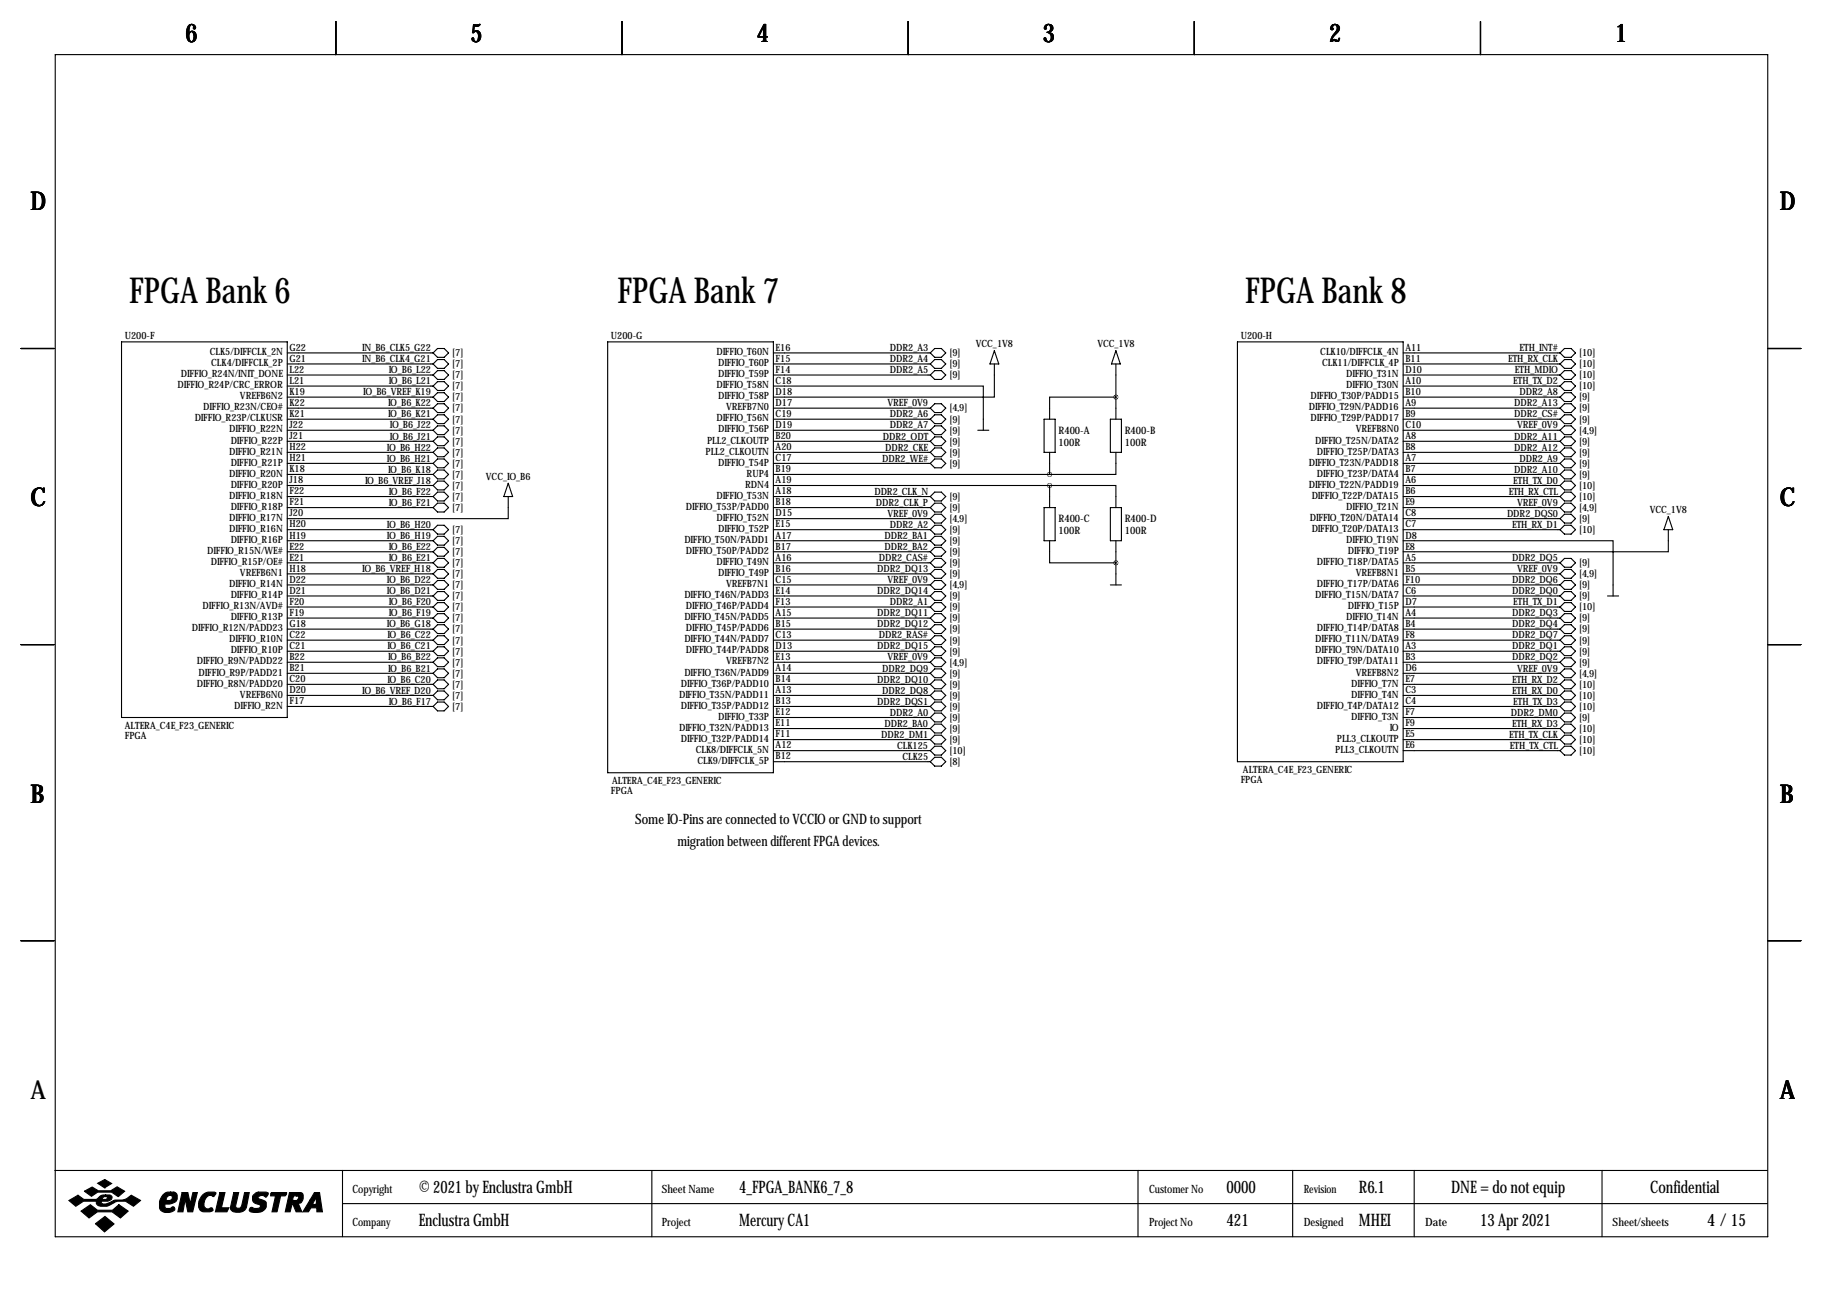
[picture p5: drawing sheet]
<svg xmlns="http://www.w3.org/2000/svg" width="419mm" height="297mm" viewBox="0 0 419 297" stroke-linecap="round" stroke-linejoin="round" font-family="sans-serif">
<defs><g id="words">
<g font-size="8.2">
<text x="29.7" y="69.7">FPGA Bank 6</text>
<text x="142" y="69.7">FPGA Bank 7</text>
<text x="286.3" y="69.7">FPGA Bank 8</text>
</g>
<g font-size="5.9">
<text x="42.7" y="9.8">6</text>
<text x="108.2" y="9.8">5</text>
<text x="174" y="9.8">4</text>
<text x="239.8" y="9.8">3</text>
<text x="305.6" y="9.8">2</text>
<text x="371.3" y="9.8">1</text>
<text x="7" y="48.4">D</text>
<text x="409.2" y="48.4">D</text>
<text x="7" y="116.4">C</text>
<text x="409.2" y="116.4">C</text>
<text x="7" y="184.5">B</text>
<text x="409.2" y="184.5">B</text>
<text x="7" y="252.6">A</text>
<text x="409.2" y="252.6">A</text>
</g>
<g font-size="4">
<text x="96.3" y="274.2">© 2021 by Enclustra GmbH</text>
<text x="169.9" y="274.2">4_FPGA_BANK6_7_8</text>
<text x="281.9" y="274.2">0000</text>
<text x="312.4" y="274.2">R6.1</text>
<text x="333.6" y="274.2">DNE = do not equip</text>
<text x="379.4" y="274.2">Confidential</text>
<text x="96.3" y="281.8">Enclustra GmbH</text>
<text x="169.9" y="281.8">Mercury CA1</text>
<text x="281.9" y="281.8">421</text>
<text x="312.4" y="281.8">MHEI</text>
<text x="340.3" y="281.8">13 Apr 2021</text>
<text x="392.5" y="281.8">4 / 15</text>
</g>
<g font-size="3.3">
<text x="146" y="189.3">Some IO-Pins are connected to VCCIO or GND to support</text>
<text x="155.8" y="194.4">migration between different FPGA devices.</text>
</g>
<g font-size="2.6">
<text x="81" y="274.2">Copyright</text>
<text x="152.1" y="274.2">Sheet Name</text>
<text x="264.2" y="274.2">Customer No</text>
<text x="299.7" y="274.2">Revision</text>
<text x="81" y="281.8">Company</text>
<text x="152.1" y="281.8">Project</text>
<text x="264.2" y="281.8">Project No</text>
<text x="299.7" y="281.8">Designed</text>
<text x="327.7" y="281.8">Date</text>
<text x="370.7" y="281.8">Sheet/sheets</text>
</g>
<g font-size="2.4">
<text x="243.3" y="99.7">R400-A</text>
<text x="258.6" y="99.7">R400-B</text>
<text x="243.3" y="102.5">100R</text>
<text x="258.6" y="102.5">100R</text>
<text x="243.3" y="120">R400-C</text>
<text x="243.3" y="122.9">100R</text>
<text x="258.6" y="120">R400-D</text>
<text x="258.6" y="122.9">100R</text>
</g>
<g font-size="2.3">
<text x="28.7" y="77.8">U200-F</text>
<text x="140.5" y="77.8">U200-G</text>
<text x="285.2" y="77.8">U200-H</text>
<text x="48.2" y="81.7">CLK5/DIFFCLK_2N</text>
<text x="66.5" y="80.6">G22</text>
<text x="66.5" y="83.2">G21</text>
<text x="83.3" y="80.7">IN_B6_CLK5_G22</text>
<text x="83.3" y="83.3">IN_B6_CLK4_G21</text>
<text x="104" y="81.9">[7]</text>
<text x="164.7" y="81.7">DIFFIO_T60N</text>
<text x="178.3" y="80.6">E16</text>
<text x="178.3" y="83.2">F15</text>
<text x="204.6" y="80.7">DDR2_A3</text>
<text x="204.6" y="83.3">DDR2_A4</text>
<text x="218.3" y="81.9">[9]</text>
<text x="224.3" y="79.9">VCC_1V8</text>
<text x="252.3" y="79.9">VCC_1V8</text>
<text x="303.5" y="81.7">CLK10/DIFFCLK_4N</text>
<text x="323.1" y="80.6">A11</text>
<text x="323.1" y="83.2">B11</text>
<text x="346.7" y="83.3">ETH_RX_CLK</text>
<text x="349.4" y="80.7">ETH_INT#</text>
<text x="363.1" y="81.9">[10]</text>
<text x="40.8" y="89.3">DIFFIO_R24P/CRC_ERROR</text>
<text x="41.6" y="86.7">DIFFIO_R24N/INIT_DONE</text>
<text x="48.6" y="84.2">CLK4/DIFFCLK_2P</text>
<text x="66.5" y="85.7">L22</text>
<text x="66.5" y="88.3">L21</text>
<text x="89.4" y="85.8">IO_B6_L22</text>
<text x="89.4" y="88.4">IO_B6_L21</text>
<text x="104" y="84.4">[7]</text>
<text x="104" y="87">[7]</text>
<text x="104" y="89.5">[7]</text>
<text x="164.7" y="89.3">DIFFIO_T58N</text>
<text x="165.1" y="84.2">DIFFIO_T60P</text>
<text x="165.1" y="86.7">DIFFIO_T59P</text>
<text x="178.3" y="85.7">F14</text>
<text x="178.3" y="88.3">C18</text>
<text x="204.6" y="85.8">DDR2_A5</text>
<text x="218.3" y="84.4">[9]</text>
<text x="218.3" y="87">[9]</text>
<text x="303.9" y="84.2">CLK11/DIFFCLK_4P</text>
<text x="309.5" y="86.7">DIFFIO_T31N</text>
<text x="309.5" y="89.3">DIFFIO_T30N</text>
<text x="323.1" y="85.7">D10</text>
<text x="323.1" y="88.3">A10</text>
<text x="347.9" y="88.4">ETH_TX_D2</text>
<text x="348.3" y="85.8">ETH_MDIO</text>
<text x="363.1" y="84.4">[10]</text>
<text x="363.1" y="87">[10]</text>
<text x="363.1" y="89.5">[10]</text>
<text x="46.7" y="94.4">DIFFIO_R23N/CEO#</text>
<text x="55.2" y="91.8">VREFB6N2</text>
<text x="66.5" y="90.8">K19</text>
<text x="66.5" y="93.3">K22</text>
<text x="66.5" y="95.9">K21</text>
<text x="83.5" y="90.9">IO_B6_VREF_K19</text>
<text x="89.2" y="93.4">IO_B6_K22</text>
<text x="89.2" y="96">IO_B6_K21</text>
<text x="104" y="92.1">[7]</text>
<text x="104" y="94.6">[7]</text>
<text x="165.1" y="91.8">DIFFIO_T58P</text>
<text x="166.9" y="94.4">VREFB7N0</text>
<text x="178.3" y="90.8">D18</text>
<text x="178.3" y="93.3">D17</text>
<text x="178.3" y="95.9">C19</text>
<text x="204" y="93.4">VREF_0V9</text>
<text x="204.6" y="96">DDR2_A6</text>
<text x="218.3" y="94.6">[4,9]</text>
<text x="300.9" y="94.4">DIFFIO_T29N/PADD16</text>
<text x="301.3" y="91.8">DIFFIO_T30P/PADD15</text>
<text x="323.1" y="90.8">B10</text>
<text x="323.1" y="93.3">A9</text>
<text x="323.1" y="95.9">B9</text>
<text x="348.1" y="93.4">DDR2_A13</text>
<text x="348.1" y="96">DDR2_CS#</text>
<text x="349.4" y="90.9">DDR2_A8</text>
<text x="363.1" y="92.1">[9]</text>
<text x="363.1" y="94.6">[9]</text>
<text x="44.8" y="96.9">DIFFIO_R23P/CLKUSR</text>
<text x="52.7" y="99.4">DIFFIO_R22N</text>
<text x="53" y="102">DIFFIO_R22P</text>
<text x="66.5" y="98.4">J22</text>
<text x="66.5" y="101">J21</text>
<text x="89.6" y="98.5">IO_B6_J22</text>
<text x="89.6" y="101.1">IO_B6_J21</text>
<text x="104" y="97.1">[7]</text>
<text x="104" y="99.7">[7]</text>
<text x="162.6" y="102">PLL2_CLKOUTP</text>
<text x="164.7" y="96.9">DIFFIO_T56N</text>
<text x="165.1" y="99.4">DIFFIO_T56P</text>
<text x="178.3" y="98.4">D19</text>
<text x="178.3" y="101">B20</text>
<text x="203" y="101.1">DDR2_ODT</text>
<text x="204.6" y="98.5">DDR2_A7</text>
<text x="218.3" y="97.1">[9]</text>
<text x="218.3" y="99.7">[9]</text>
<text x="301.3" y="96.9">DIFFIO_T29P/PADD17</text>
<text x="302.4" y="102">DIFFIO_T25N/DATA2</text>
<text x="311.7" y="99.4">VREFB8N0</text>
<text x="323.1" y="98.4">C10</text>
<text x="323.1" y="101">A8</text>
<text x="348.1" y="101.1">DDR2_A11</text>
<text x="348.8" y="98.5">VREF_0V9</text>
<text x="363.1" y="97.1">[9]</text>
<text x="363.1" y="99.7">[4,9]</text>
<text x="52.7" y="104.5">DIFFIO_R21N</text>
<text x="53" y="107.1">DIFFIO_R21P</text>
<text x="66.5" y="103.5">H22</text>
<text x="66.5" y="106">H21</text>
<text x="89" y="103.6">IO_B6_H22</text>
<text x="89" y="106.1">IO_B6_H21</text>
<text x="104" y="102.2">[7]</text>
<text x="104" y="104.8">[7]</text>
<text x="104" y="107.3">[7]</text>
<text x="162.2" y="104.5">PLL2_CLKOUTN</text>
<text x="165.1" y="107.1">DIFFIO_T54P</text>
<text x="178.3" y="103.5">A20</text>
<text x="178.3" y="106">C17</text>
<text x="202.8" y="106.1">DDR2_WE#</text>
<text x="203.5" y="103.6">DDR2_CKE</text>
<text x="218.3" y="102.2">[9]</text>
<text x="218.3" y="104.8">[9]</text>
<text x="218.3" y="107.3">[9]</text>
<text x="300.9" y="107.1">DIFFIO_T23N/PADD18</text>
<text x="302.8" y="104.5">DIFFIO_T25P/DATA3</text>
<text x="323.1" y="103.5">B8</text>
<text x="323.1" y="106">A7</text>
<text x="348.1" y="103.6">DDR2_A12</text>
<text x="349.4" y="106.1">DDR2_A9</text>
<text x="363.1" y="102.2">[9]</text>
<text x="363.1" y="104.8">[9]</text>
<text x="363.1" y="107.3">[9]</text>
<text x="52.7" y="109.6">DIFFIO_R20N</text>
<text x="53" y="112.1">DIFFIO_R20P</text>
<text x="66.5" y="108.6">K18</text>
<text x="66.5" y="111.1">J18</text>
<text x="66.5" y="113.7">F22</text>
<text x="83.9" y="111.2">IO_B6_VREF_J18</text>
<text x="89.2" y="108.7">IO_B6_K18</text>
<text x="89.4" y="113.8">IO_B6_F22</text>
<text x="104" y="109.8">[7]</text>
<text x="104" y="112.4">[7]</text>
<text x="111.7" y="110.3">VCC_IO_B6</text>
<text x="171.3" y="112.1">RDN4</text>
<text x="171.7" y="109.6">RUP4</text>
<text x="178.3" y="108.6">B19</text>
<text x="178.3" y="111.1">A19</text>
<text x="178.3" y="113.7">A18</text>
<text x="201" y="113.8">DDR2_CLK_N</text>
<text x="300.9" y="112.1">DIFFIO_T22N/PADD19</text>
<text x="302.8" y="109.6">DIFFIO_T23P/DATA4</text>
<text x="323.1" y="108.6">B7</text>
<text x="323.1" y="111.1">A6</text>
<text x="323.1" y="113.7">B6</text>
<text x="346.9" y="113.8">ETH_RX_CTL</text>
<text x="347.9" y="111.2">ETH_TX_D0</text>
<text x="348.1" y="108.7">DDR2_A10</text>
<text x="363.1" y="109.8">[9]</text>
<text x="363.1" y="112.4">[10]</text>
<text x="52.7" y="114.7">DIFFIO_R18N</text>
<text x="52.7" y="119.8">DIFFIO_R17N</text>
<text x="53" y="117.2">DIFFIO_R18P</text>
<text x="66.5" y="116.2">F21</text>
<text x="66.5" y="118.7">J20</text>
<text x="89.4" y="116.3">IO_B6_F21</text>
<text x="104" y="114.9">[7]</text>
<text x="104" y="117.5">[7]</text>
<text x="157.7" y="117.2">DIFFIO_T53P/PADD0</text>
<text x="164.7" y="114.7">DIFFIO_T53N</text>
<text x="164.7" y="119.8">DIFFIO_T52N</text>
<text x="178.3" y="116.2">B18</text>
<text x="178.3" y="118.7">D15</text>
<text x="201.4" y="116.3">DDR2_CLK_P</text>
<text x="204" y="118.8">VREF_0V9</text>
<text x="218.3" y="117.5">[9]</text>
<text x="218.3" y="114.9">[9]</text>
<text x="301.1" y="119.8">DIFFIO_T20N/DATA14</text>
<text x="301.5" y="114.7">DIFFIO_T22P/DATA15</text>
<text x="309.5" y="117.2">DIFFIO_T21N</text>
<text x="323.1" y="116.2">E9</text>
<text x="323.1" y="118.7">C8</text>
<text x="346.5" y="118.8">DDR2_DQS0</text>
<text x="348.8" y="116.3">VREF_0V9</text>
<text x="363.1" y="114.9">[10]</text>
<text x="363.1" y="117.5">[4,9]</text>
<text x="379.3" y="118">VCC_1V8</text>
<text x="52.7" y="122.3">DIFFIO_R16N</text>
<text x="53" y="124.8">DIFFIO_R16P</text>
<text x="66.5" y="121.3">H20</text>
<text x="66.5" y="123.8">H19</text>
<text x="89" y="121.4">IO_B6_H20</text>
<text x="89" y="123.9">IO_B6_H19</text>
<text x="104" y="122.5">[7]</text>
<text x="104" y="125.1">[7]</text>
<text x="157.3" y="124.8">DIFFIO_T50N/PADD1</text>
<text x="165.1" y="122.3">DIFFIO_T52P</text>
<text x="178.3" y="121.3">E15</text>
<text x="178.3" y="123.8">A17</text>
<text x="203.4" y="123.9">DDR2_BA1</text>
<text x="204.6" y="121.4">DDR2_A2</text>
<text x="218.3" y="122.5">[9]</text>
<text x="218.3" y="125.1">[9]</text>
<text x="218.3" y="120">[4,9]</text>
<text x="301.5" y="122.3">DIFFIO_T20P/DATA13</text>
<text x="309.5" y="124.8">DIFFIO_T19N</text>
<text x="323.1" y="121.3">C7</text>
<text x="323.1" y="123.8">D8</text>
<text x="347.6" y="121.4">ETH_RX_D1</text>
<text x="363.1" y="120">[9]</text>
<text x="363.1" y="122.5">[10]</text>
<text x="47.7" y="127.4">DIFFIO_R15N/WE#</text>
<text x="48.5" y="129.9">DIFFIO_R15P/OE#</text>
<text x="66.5" y="126.4">E22</text>
<text x="66.5" y="128.9">E21</text>
<text x="66.5" y="131.4">H18</text>
<text x="83.3" y="131.5">IO_B6_VREF_H18</text>
<text x="89.4" y="126.5">IO_B6_E22</text>
<text x="89.4" y="129">IO_B6_E21</text>
<text x="104" y="127.6">[7]</text>
<text x="104" y="130.2">[7]</text>
<text x="157.7" y="127.4">DIFFIO_T50P/PADD2</text>
<text x="164.7" y="129.9">DIFFIO_T49N</text>
<text x="178.3" y="126.4">B17</text>
<text x="178.3" y="128.9">A16</text>
<text x="178.3" y="131.4">B16</text>
<text x="201.7" y="131.5">DDR2_DQ13</text>
<text x="202" y="129">DDR2_CAS#</text>
<text x="203.4" y="126.5">DDR2_BA2</text>
<text x="218.3" y="127.6">[9]</text>
<text x="218.3" y="130.2">[9]</text>
<text x="302.8" y="129.9">DIFFIO_T18P/DATA5</text>
<text x="309.9" y="127.4">DIFFIO_T19P</text>
<text x="323.1" y="126.4">E8</text>
<text x="323.1" y="128.9">A5</text>
<text x="323.1" y="131.4">B5</text>
<text x="347.6" y="129">DDR2_DQ5</text>
<text x="348.8" y="131.5">VREF_0V9</text>
<text x="363.1" y="130.2">[9]</text>
<text x="52.7" y="135">DIFFIO_R14N</text>
<text x="53" y="137.5">DIFFIO_R14P</text>
<text x="55.2" y="132.5">VREFB6N1</text>
<text x="66.5" y="134">D22</text>
<text x="66.5" y="136.5">D21</text>
<text x="89" y="134.1">IO_B6_D22</text>
<text x="89" y="136.6">IO_B6_D21</text>
<text x="104" y="132.7">[7]</text>
<text x="104" y="135.2">[7]</text>
<text x="104" y="137.8">[7]</text>
<text x="157.3" y="137.5">DIFFIO_T46N/PADD3</text>
<text x="165.1" y="132.5">DIFFIO_T49P</text>
<text x="166.9" y="135">VREFB7N1</text>
<text x="178.3" y="134">C15</text>
<text x="178.3" y="136.5">E14</text>
<text x="201.7" y="136.6">DDR2_DQ14</text>
<text x="204" y="134.1">VREF_0V9</text>
<text x="218.3" y="132.7">[9]</text>
<text x="218.3" y="137.8">[9]</text>
<text x="218.3" y="135.2">[4,9]</text>
<text x="302.4" y="137.5">DIFFIO_T15N/DATA7</text>
<text x="302.8" y="135">DIFFIO_T17P/DATA6</text>
<text x="311.7" y="132.5">VREFB8N1</text>
<text x="323.1" y="134">F10</text>
<text x="323.1" y="136.5">C6</text>
<text x="347.6" y="134.1">DDR2_DQ6</text>
<text x="347.6" y="136.6">DDR2_DQ0</text>
<text x="363.1" y="135.2">[9]</text>
<text x="363.1" y="137.8">[9]</text>
<text x="363.1" y="132.7">[4,9]</text>
<text x="46.6" y="140.1">DIFFIO_R13N/AVD#</text>
<text x="53" y="142.6">DIFFIO_R13P</text>
<text x="66.5" y="139.1">F20</text>
<text x="66.5" y="141.6">F19</text>
<text x="89.4" y="139.2">IO_B6_F20</text>
<text x="89.4" y="141.7">IO_B6_F19</text>
<text x="104" y="140.3">[7]</text>
<text x="104" y="142.9">[7]</text>
<text x="157.3" y="142.6">DIFFIO_T45N/PADD5</text>
<text x="157.7" y="140.1">DIFFIO_T46P/PADD4</text>
<text x="178.3" y="139.1">F13</text>
<text x="178.3" y="141.6">A15</text>
<text x="201.7" y="141.7">DDR2_DQ11</text>
<text x="204.6" y="139.2">DDR2_A1</text>
<text x="218.3" y="140.3">[9]</text>
<text x="218.3" y="142.9">[9]</text>
<text x="309.5" y="142.6">DIFFIO_T14N</text>
<text x="309.9" y="140.1">DIFFIO_T15P</text>
<text x="323.1" y="139.1">D7</text>
<text x="323.1" y="141.6">A4</text>
<text x="347.6" y="141.7">DDR2_DQ3</text>
<text x="347.9" y="139.2">ETH_TX_D1</text>
<text x="363.1" y="140.3">[10]</text>
<text x="363.1" y="142.9">[9]</text>
<text x="44.1" y="145.2">DIFFIO_R12N/PADD23</text>
<text x="52.7" y="147.7">DIFFIO_R10N</text>
<text x="66.5" y="144.1">G18</text>
<text x="66.5" y="146.7">C22</text>
<text x="66.5" y="149.2">C21</text>
<text x="89" y="144.2">IO_B6_G18</text>
<text x="89.1" y="146.8">IO_B6_C22</text>
<text x="89.1" y="149.3">IO_B6_C21</text>
<text x="104" y="145.4">[7]</text>
<text x="104" y="147.9">[7]</text>
<text x="157.3" y="147.7">DIFFIO_T44N/PADD7</text>
<text x="157.7" y="145.2">DIFFIO_T45P/PADD6</text>
<text x="178.3" y="144.1">B15</text>
<text x="178.3" y="146.7">C13</text>
<text x="178.3" y="149.2">D13</text>
<text x="201.7" y="144.2">DDR2_DQ12</text>
<text x="201.7" y="149.3">DDR2_DQ15</text>
<text x="202" y="146.8">DDR2_RAS#</text>
<text x="218.3" y="145.4">[9]</text>
<text x="218.3" y="147.9">[9]</text>
<text x="302.4" y="147.7">DIFFIO_T11N/DATA9</text>
<text x="302.8" y="145.2">DIFFIO_T14P/DATA8</text>
<text x="323.1" y="144.1">B4</text>
<text x="323.1" y="146.7">F8</text>
<text x="323.1" y="149.2">A3</text>
<text x="347.6" y="144.2">DDR2_DQ4</text>
<text x="347.6" y="146.8">DDR2_DQ7</text>
<text x="347.6" y="149.3">DDR2_DQ1</text>
<text x="363.1" y="145.4">[9]</text>
<text x="363.1" y="147.9">[9]</text>
<text x="45.3" y="152.8">DIFFIO_R9N/PADD22</text>
<text x="45.7" y="155.3">DIFFIO_R9P/PADD21</text>
<text x="53" y="150.2">DIFFIO_R10P</text>
<text x="66.5" y="151.8">B22</text>
<text x="66.5" y="154.3">B21</text>
<text x="89.2" y="151.9">IO_B6_B22</text>
<text x="89.2" y="154.4">IO_B6_B21</text>
<text x="104" y="150.5">[7]</text>
<text x="104" y="153">[7]</text>
<text x="104" y="155.6">[7]</text>
<text x="157.3" y="155.3">DIFFIO_T36N/PADD9</text>
<text x="157.7" y="150.2">DIFFIO_T44P/PADD8</text>
<text x="166.9" y="152.8">VREFB7N2</text>
<text x="178.3" y="151.8">E13</text>
<text x="178.3" y="154.3">A14</text>
<text x="202.8" y="154.4">DDR2_DQ9</text>
<text x="204" y="151.9">VREF_0V9</text>
<text x="218.3" y="150.5">[9]</text>
<text x="218.3" y="155.6">[9]</text>
<text x="218.3" y="153">[4,9]</text>
<text x="302.4" y="150.2">DIFFIO_T9N/DATA10</text>
<text x="302.8" y="152.8">DIFFIO_T9P/DATA11</text>
<text x="311.7" y="155.3">VREFB8N2</text>
<text x="323.1" y="151.8">B3</text>
<text x="323.1" y="154.3">D6</text>
<text x="347.6" y="151.9">DDR2_DQ2</text>
<text x="348.8" y="154.4">VREF_0V9</text>
<text x="363.1" y="153">[9]</text>
<text x="363.1" y="150.5">[9]</text>
<text x="363.1" y="155.6">[4,9]</text>
<text x="45.3" y="157.9">DIFFIO_R8N/PADD20</text>
<text x="55.2" y="160.4">VREFB6N0</text>
<text x="66.5" y="156.8">C20</text>
<text x="66.5" y="159.4">D20</text>
<text x="66.5" y="161.9">F17</text>
<text x="83.3" y="159.5">IO_B6_VREF_D20</text>
<text x="89.1" y="156.9">IO_B6_C20</text>
<text x="104" y="158.1">[7]</text>
<text x="104" y="160.6">[7]</text>
<text x="156.1" y="160.4">DIFFIO_T35N/PADD11</text>
<text x="156.5" y="157.9">DIFFIO_T36P/PADD10</text>
<text x="178.3" y="156.8">B14</text>
<text x="178.3" y="159.4">A13</text>
<text x="178.3" y="161.9">B13</text>
<text x="201.7" y="156.9">DDR2_DQ10</text>
<text x="202.8" y="159.5">DDR2_DQ8</text>
<text x="218.3" y="158.1">[9]</text>
<text x="218.3" y="160.6">[9]</text>
<text x="310.6" y="157.9">DIFFIO_T7N</text>
<text x="310.6" y="160.4">DIFFIO_T4N</text>
<text x="323.1" y="156.8">E7</text>
<text x="323.1" y="159.4">C3</text>
<text x="323.1" y="161.9">C4</text>
<text x="347.6" y="156.9">ETH_RX_D2</text>
<text x="347.6" y="159.5">ETH_RX_D0</text>
<text x="363.1" y="158.1">[10]</text>
<text x="363.1" y="160.6">[10]</text>
<text x="28.7" y="167.5">ALTERA_C4E_F23_GENERIC</text>
<text x="53.8" y="162.9">DIFFIO_R2N</text>
<text x="89.4" y="162">IO_B6_F17</text>
<text x="104" y="163.2">[7]</text>
<text x="156.5" y="162.9">DIFFIO_T35P/PADD12</text>
<text x="165.1" y="165.5">DIFFIO_T33P</text>
<text x="178.3" y="164.5">E12</text>
<text x="178.3" y="167">E11</text>
<text x="201.7" y="162">DDR2_DQS1</text>
<text x="203.4" y="167.1">DDR2_BA0</text>
<text x="204.6" y="164.6">DDR2_A0</text>
<text x="218.3" y="163.2">[9]</text>
<text x="218.3" y="165.7">[9]</text>
<text x="302.8" y="162.9">DIFFIO_T4P/DATA12</text>
<text x="310.6" y="165.5">DIFFIO_T3N</text>
<text x="323.1" y="164.5">F7</text>
<text x="323.1" y="167">F9</text>
<text x="347.4" y="164.6">DDR2_DM0</text>
<text x="347.6" y="167.1">ETH_RX_D3</text>
<text x="347.9" y="162">ETH_TX_D3</text>
<text x="363.1" y="163.2">[10]</text>
<text x="363.1" y="165.7">[9]</text>
<text x="28.7" y="169.8">FPGA</text>
<text x="156.1" y="168">DIFFIO_T32N/PADD13</text>
<text x="156.5" y="170.6">DIFFIO_T32P/PADD14</text>
<text x="160" y="173.1">CLK8/DIFFCLK_5N</text>
<text x="178.3" y="169.5">F11</text>
<text x="178.3" y="172.1">A12</text>
<text x="202.6" y="169.6">DDR2_DM1</text>
<text x="206.2" y="172.2">CLK125</text>
<text x="218.3" y="168.3">[9]</text>
<text x="218.3" y="170.8">[9]</text>
<text x="218.3" y="173.3">[10]</text>
<text x="307" y="173.1">PLL3_CLKOUTN</text>
<text x="307.3" y="170.6">PLL3_CLKOUTP</text>
<text x="319.5" y="168">IO</text>
<text x="323.1" y="169.5">E5</text>
<text x="323.1" y="172.1">E6</text>
<text x="347" y="169.6">ETH_TX_CLK</text>
<text x="347.1" y="172.2">ETH_TX_CTL</text>
<text x="363.1" y="168.3">[10]</text>
<text x="363.1" y="170.8">[10]</text>
<text x="363.1" y="173.3">[10]</text>
<text x="160.3" y="175.6">CLK9/DIFFCLK_5P</text>
<text x="178.3" y="174.6">B12</text>
<text x="207.5" y="174.7">CLK25</text>
<text x="218.3" y="175.9">[8]</text>
<text x="285.2" y="180">FPGA</text>
<text x="285.7" y="177.7">ALTERA_C4E_F23_GENERIC</text>
<text x="140.5" y="182.5">FPGA</text>
<text x="140.7" y="180.2">ALTERA_C4E_F23_GENERIC</text>
</g>
</g></defs>
<g fill="none" stroke="#000" stroke-width=".25">
<path d="M12.7 12.6h393.7v271.7h-393.7zM77.2 4.9v7.7M143 4.9v7.7M208.8 4.9v7.7M274.6 4.9v7.7M340.4 4.9v7.7M27.9 78.6h38.1v86.4h-38.1zM139.7 78.6h38.1v99.1h-38.1zM284.5 78.6h38.1v96.5h-38.1zM4.8 80.1h7.6M66 81.1h33.6M66 83.7h33.6"/>
<path d="M66 86.2h33.6M66 88.8h33.6M66 91.3h33.6M66 93.8h33.6M66 96.4h33.6M66 98.9h33.6M99.6 81.1l1-1h1.5l1 1-1 1.1h-1.5zM100.6 82.7h1.5l1 1-1 1h-1.5l-1-1zM100.6 85.2h1.5l1 1-1 1h-1.5l-1-1zM100.6 87.7h1.5l1 1.1-1 1h-1.5l-1-1zM100.6 90.3h1.5l1 1-1 1h-1.5l-1-1zM100.6 92.8h1.5l1 1-1 1.1h-1.5l-1-1.1z"/>
<path d="M100.6 95.4h1.5l1 1-1 1h-1.5l-1-1zM100.6 97.9h1.5l1 1-1 1h-1.5l-1-1zM177.8 88.8h48.3v10.1M177.8 81.1h36.1M177.8 83.7h36.1M177.8 86.2h36.1M177.8 93.8h36.1M177.8 96.4h36.1M177.8 98.9h36.1M213.9 81.1l1-1h1.5l1 1-1 1.1h-1.5zM213.9 83.7l1-1h1.5l1 1-1 1h-1.5zM213.9 86.2l1-1h1.5l1 1-1 1h-1.5z"/>
<path d="M213.9 93.8l1-1h1.5l1 1-1 1.1h-1.5zM213.9 96.4l1-1h1.5l1 1-1 1h-1.5zM213.9 98.9l1-1h1.5l1 1-1 1h-1.5zM224.8 98.9h2.5M228.6 83.7v7.6h-50.8M228.6 80.6l1 3.1h-2zM240 96.4h2.6v7.6h-2.6zM255.3 96.4h2.5v7.6h-2.5zM256.5 91.3h-15.2v5.1M256.5 80.6l1.1 3.1h-2.1zM256.5 83.7v12.7M322.6 81.1h36"/>
<path d="M322.6 83.7h36M322.6 86.2h36M322.6 88.8h36M322.6 91.3h36M322.6 93.8h36M322.6 96.4h36M322.6 98.9h36M358.6 81.1l1.1-1h1.5l1 1-1 1.1h-1.5zM358.6 83.7l1.1-1h1.5l1 1-1 1h-1.5zM358.6 86.2l1.1-1h1.5l1 1-1 1h-1.5zM358.6 88.8l1.1-1.1h1.5l1 1.1-1 1h-1.5zM358.6 91.3l1.1-1h1.5l1 1-1 1h-1.5z"/>
<path d="M358.6 93.8l1.1-1h1.5l1 1-1 1.1h-1.5zM358.6 96.4l1.1-1h1.5l1 1-1 1h-1.5zM358.6 98.9l1.1-1h1.5l1 1-1 1h-1.5zM406.4 80.1h7.6M66 101.5h33.6M66 104h33.6M66 106.5h33.6M66 109.1h33.6M66 111.6h33.6M66 114.2h33.6M66 116.7h33.6M100.6 100.4h1.5l1 1.1-1 1h-1.5l-1-1z"/>
<path d="M100.6 103h1.5l1 1-1 1h-1.5l-1-1zM100.6 105.5h1.5l1 1-1 1.1h-1.5l-1-1.1zM100.6 108.1h1.5l1 1-1 1h-1.5l-1-1zM100.6 110.6h1.5l1 1-1 1h-1.5l-1-1zM100.6 113.1h1.5l1 1.1-1 1h-1.5l-1-1zM100.6 115.7h1.5l1 1-1 1h-1.5l-1-1zM116.8 114.2v5h-50.8M116.8 111.1l1.1 3.1h-2.1zM177.8 101.5h36.1M177.8 104h36.1M177.8 106.5h36.1M177.8 109.1h63.5"/>
<path d="M177.8 111.6h63.5M177.8 114.2h36.1M177.8 116.7h36.1M177.8 119.2h36.1M213.9 101.5l1-1.1h1.5l1 1.1-1 1h-1.5zM213.9 104l1-1h1.5l1 1-1 1h-1.5zM213.9 106.5l1-1h1.5l1 1-1 1.1h-1.5zM213.9 114.2l1-1.1h1.5l1 1.1-1 1h-1.5zM213.9 116.7l1-1h1.5l1 1-1 1h-1.5zM213.9 119.2l1-1h1.5l1 1-1 1.1h-1.5zM240 116.7h2.6v7.6h-2.6zM241.3 111.6h15.2v5.1"/>
<path d="M241.3 104v5.1M241.3 111.6v5.1M255.3 116.7h2.5v7.6h-2.5zM256.5 104v5.1h-15.2M322.6 101.5h36M322.6 104h36M322.6 106.5h36M322.6 109.1h36M322.6 111.6h36M322.6 114.2h36M322.6 116.7h36M322.6 119.2h36"/>
<path d="M358.6 101.5l1.1-1.1h1.5l1 1.1-1 1h-1.5zM358.6 104l1.1-1h1.5l1 1-1 1h-1.5zM358.6 106.5l1.1-1h1.5l1 1-1 1.1h-1.5zM358.6 109.1l1.1-1h1.5l1 1-1 1h-1.5zM358.6 111.6l1.1-1h1.5l1 1-1 1h-1.5zM358.6 114.2l1.1-1.1h1.5l1 1.1-1 1h-1.5zM358.6 116.7l1.1-1h1.5l1 1-1 1h-1.5zM359.7 118.2h1.5l1 1-1 1.1h-1.5l-1.1-1.1zM383.5 118.7l1.1 3.1h-2.1zM66 121.8h33.6M66 124.3h33.6M66 126.9h33.6"/>
<path d="M66 129.4h33.6M66 131.9h33.6M66 134.5h33.6M66 137h33.6M66 139.6h33.6M99.6 129.4l1-1h1.5l1 1-1 1h-1.5zM100.6 120.8h1.5l1 1-1 1h-1.5l-1-1zM100.6 123.3h1.5l1 1-1 1h-1.5l-1-1zM100.6 125.8h1.5l1 1.1-1 1h-1.5l-1-1zM100.6 130.9h1.5l1 1-1 1.1h-1.5l-1-1.1zM100.6 133.5h1.5l1 1-1 1h-1.5l-1-1zM100.6 136h1.5l1 1-1 1h-1.5l-1-1z"/>
<path d="M100.6 138.5h1.5l1 1.1-1 1h-1.5l-1-1zM177.8 121.8h36.1M177.8 124.3h36.1M177.8 126.9h36.1M177.8 129.4h36.1M177.8 131.9h36.1M177.8 134.5h36.1M177.8 137h36.1M177.8 139.6h36.1M213.9 121.8l1-1h1.5l1 1-1 1h-1.5zM213.9 124.3l1-1h1.5l1 1-1 1h-1.5zM213.9 126.9l1-1.1h1.5l1 1.1-1 1h-1.5z"/>
<path d="M213.9 129.4l1-1h1.5l1 1-1 1h-1.5zM213.9 131.9l1-1h1.5l1 1-1 1.1h-1.5zM213.9 134.5l1-1h1.5l1 1-1 1h-1.5zM213.9 137l1-1h1.5l1 1-1 1h-1.5zM213.9 139.6l1-1.1h1.5l1 1.1-1 1h-1.5zM241.3 124.3v5.1h15.2M255.3 134.5h2.5M256.5 124.3v10.2M322.6 124.3h48.2v12.7M322.6 121.8h36M322.6 129.4h36M322.6 131.9h36"/>
<path d="M322.6 134.5h36M322.6 137h36M322.6 139.6h36M358.6 121.8l1.1-1h1.5l1 1-1 1h-1.5zM358.6 129.4l1.1-1h1.5l1 1-1 1h-1.5zM358.6 131.9l1.1-1h1.5l1 1-1 1.1h-1.5zM358.6 134.5l1.1-1h1.5l1 1-1 1h-1.5zM358.6 137l1.1-1h1.5l1 1-1 1h-1.5zM358.6 139.6l1.1-1.1h1.5l1 1.1-1 1h-1.5zM369.6 137h2.5M383.5 121.8v5.1h-60.9M4.8 148.2h7.6"/>
<path d="M66 142.1h33.6M66 144.6h33.6M66 147.2h33.6M66 149.7h33.6M66 152.3h33.6M66 154.8h33.6M66 157.3h33.6M66 159.9h33.6M99.6 142.1l1-1h1.5l1 1-1 1h-1.5zM99.6 154.8l1-1h1.5l1 1-1 1h-1.5zM100.6 146.2h1.5l1 1-1 1h-1.5l-1-1zM100.6 143.6h1.5l1 1-1 1.1h-1.5l-1-1.1z"/>
<path d="M100.6 148.7h1.5l1 1-1 1h-1.5l-1-1zM100.6 151.2h1.5l1 1.1-1 1h-1.5l-1-1zM100.6 156.3h1.5l1 1-1 1.1h-1.5l-1-1.1zM100.6 158.9h1.5l1 1-1 1h-1.5l-1-1zM177.8 142.1h36.1M177.8 144.6h36.1M177.8 147.2h36.1M177.8 149.7h36.1M177.8 152.3h36.1M177.8 154.8h36.1M177.8 157.3h36.1M177.8 159.9h36.1"/>
<path d="M213.9 142.1l1-1h1.5l1 1-1 1h-1.5zM213.9 144.6l1-1h1.5l1 1-1 1.1h-1.5zM213.9 149.7l1-1h1.5l1 1-1 1h-1.5zM213.9 152.3l1-1.1h1.5l1 1.1-1 1h-1.5zM213.9 154.8l1-1h1.5l1 1-1 1h-1.5zM213.9 157.3l1-1h1.5l1 1-1 1.1h-1.5zM213.9 159.9l1-1h1.5l1 1-1 1h-1.5zM214.9 146.2h1.5l1 1-1 1h-1.5l-1-1zM322.6 142.1h36M322.6 144.6h36M322.6 147.2h36M322.6 149.7h36"/>
<path d="M322.6 152.3h36M322.6 154.8h36M322.6 157.3h36M322.6 159.9h36M358.6 142.1l1.1-1h1.5l1 1-1 1h-1.5zM358.6 144.6l1.1-1h1.5l1 1-1 1.1h-1.5zM358.6 149.7l1.1-1h1.5l1 1-1 1h-1.5zM358.6 152.3l1.1-1.1h1.5l1 1.1-1 1h-1.5zM358.6 154.8l1.1-1h1.5l1 1-1 1h-1.5zM358.6 157.3l1.1-1h1.5l1 1-1 1.1h-1.5zM358.6 159.9l1.1-1h1.5l1 1-1 1h-1.5zM359.7 146.2h1.5l1 1-1 1h-1.5l-1.1-1z"/>
<path d="M406.4 148.2h7.6M66 162.4h33.6M100.6 161.4h1.5l1 1-1 1h-1.5l-1-1zM177.8 165h36.1M177.8 162.4h36.1M177.8 167.5h36.1M177.8 170h36.1M177.8 172.6h36.1M177.8 175.1h36.1M213.9 162.4l1-1h1.5l1 1-1 1h-1.5zM213.9 167.5l1-1h1.5l1 1-1 1h-1.5zM214.9 163.9h1.5l1 1.1-1 1h-1.5l-1-1z"/>
<path d="M214.9 169h1.5l1 1-1 1.1h-1.5l-1-1.1zM214.9 171.6h1.5l1 1-1 1h-1.5l-1-1zM214.9 174.1h1.5l1 1-1 1h-1.5l-1-1zM322.6 165h36M322.6 162.4h36M322.6 167.5h36M322.6 170h36M322.6 172.6h36M358.6 162.4l1.1-1h1.5l1 1-1 1h-1.5zM358.6 165l1.1-1.1h1.5l1 1.1-1 1h-1.5zM358.6 167.5l1.1-1h1.5l1 1-1 1h-1.5zM358.6 170l1.1-1h1.5l1 1-1 1.1h-1.5z"/>
<path d="M358.6 172.6l1.1-1h1.5l1 1-1 1h-1.5zM4.8 216.3h7.6M406.4 216.3h7.6M12.6 269.1h393.7M78.7 269.1v15.2M78.7 276.7h327.6M149.9 269.1v15.2M261.6 269.1v15.2M297.2 269.1v15.2M325.1 269.1v15.2M368.3 269.1v15.2"/>
</g>
<g fill="#000" stroke="#000" stroke-width=".25">
<path d="M15.8 276l2.1-1.2 1.4 1h2.8l.3-.2a1.77 1.77 0 0 1 1.9-.9v.4l-.6 .2-.2 .5h.9l.3-.6-.4-.1v-.4h.9a.59 .59 0 0 1 .6 .7l-.2 .4-.8 .4h-1.4l-.1 .1 .1 .4a3.2 3.2 0 0 0 2.7-.7l.3-.1a4 4 0 0 0 3.8-1.1l2.1 1.2-1.6 1.3a4 4 0 0 0-5.5-.2 2.66 2.66 0 0 1-2.9-.2l-.1-.7h-3l-1.8 1.1zM19.4 273.9l1.8-1 1.4 .9h2.9l1.4-.9 1.8 1-1.5 1.2-1.5-1h-3.2l-1.5 .9zM22.5 272l1.6-.8 1.6 .9-1.6 1zM18.6 278.4l2.2-1.4 1.6 1.2h3.5l1.4-1.2 2.2 1.4-1.8 1.6-1.9-1.4h-3.4l-1.9 1.4zM37.4 274.7a1.75 1.75 0 0 1 1.8-.6v.7a.82 .82 0 0 0-.8 1.2h.6a.6 .6 0 0 0 .6-.5 .6 .6 0 0 0-.4-.7v-.7h.8l.5 .3a1.61 1.61 0 0 1 0 1.7 1.61 1.61 0 0 1-1.5 .7h-1v.9l.2 .1h.9l.7-.4 .4 .4a1.06 1.06 0 0 1-1.3 1 1.82 1.82 0 0 1-2.2-1.1 3.5 3.5 0 0 1 .7-3zM41.9 274.2h1.3l.5 2.6 .6-2.6h1.1l-1.1 4.4h-1.1l-.6-2.9-.5 2.9h-1.2zM46.7 274.6a2.78 2.78 0 0 1 2.9-.4l-.4 .9a1.32 1.32 0 0 0-2.1 .8l-.2 .8a.98 .98 0 0 0 1.1 1.2 .55 .55 0 0 1 .6-.2 .55 .55 0 0 1 .4 .6l-.7 .3-1.8-.1a1.79 1.79 0 0 1-.8-2.3zM50.5 274.2h1.2l-.8 3.5h1.7l-.4 .9h-2.7zM53.7 274.2h1.2l-.7 3.1a.73 .73 0 0 0 .7 .5 .73 .73 0 0 0 .7-.6l.6-3h1.1l-.7 3.4a2.28 2.28 0 0 1-3.6 .4v-.4zM58.3 274.7l.8-.6h2.1l.5 .2v.2l-.6 .7a.96 .96 0 0 0-1-.4 .96 .96 0 0 0-.8 .6l1.7 .8a1.71 1.71 0 0 1-.1 1.8 1.71 1.71 0 0 1-1.7 .8l-1.4-.2a.51 .51 0 0 1-.4-.7 .51 .51 0 0 1 .8-.2l1 .1a.52 .52 0 0 0 .6-.2 .52 .52 0 0 0-.2-.7 1.39 1.39 0 0 1-1.4-.6 1.39 1.39 0 0 1 .1-1.6zM62.2 274.4l.2-.2h3.5l-.1 .4-.3 .3h-1l-.8 3.7h-1.2l.8-3.7h-1.1zM66.5 274.2h1.7v.7h-.7l-.2 1.1h.9l.3-.3a.44 .44 0 0 0 .1-.5 .44 .44 0 0 0-.4-.3v-.7h1l.3 .2 .2 .3v.9a1.03 1.03 0 0 1-1.2 1l.9 2h-1.3l-.8-1.8h-.1l-.5 1.8h-1.1z"/>
<path d="M72.3 274.2h1.2l.6 4.4h-1.3v-.9h-1.3l-.6 .9h-1.3l1.7-2.7h1l-.4 .8 .2 .2h.4l.2-.2v-1.5l-.4 .7h-1zM21.9 281.3l2.2-1.6 2.1 1.7-2.2 1.8z"/>
</g>
<path d="M256.5 91.3a.05 .05 0 0 0 .1 0 .05 .05 0 0 0-.1 0zM256.5 129.4a.05 .05 0 0 0 .1 0 .05 .05 0 0 0-.1 0z" fill="#000" stroke="#000" stroke-width="1"/>
<use href="#words"/>
</svg>
